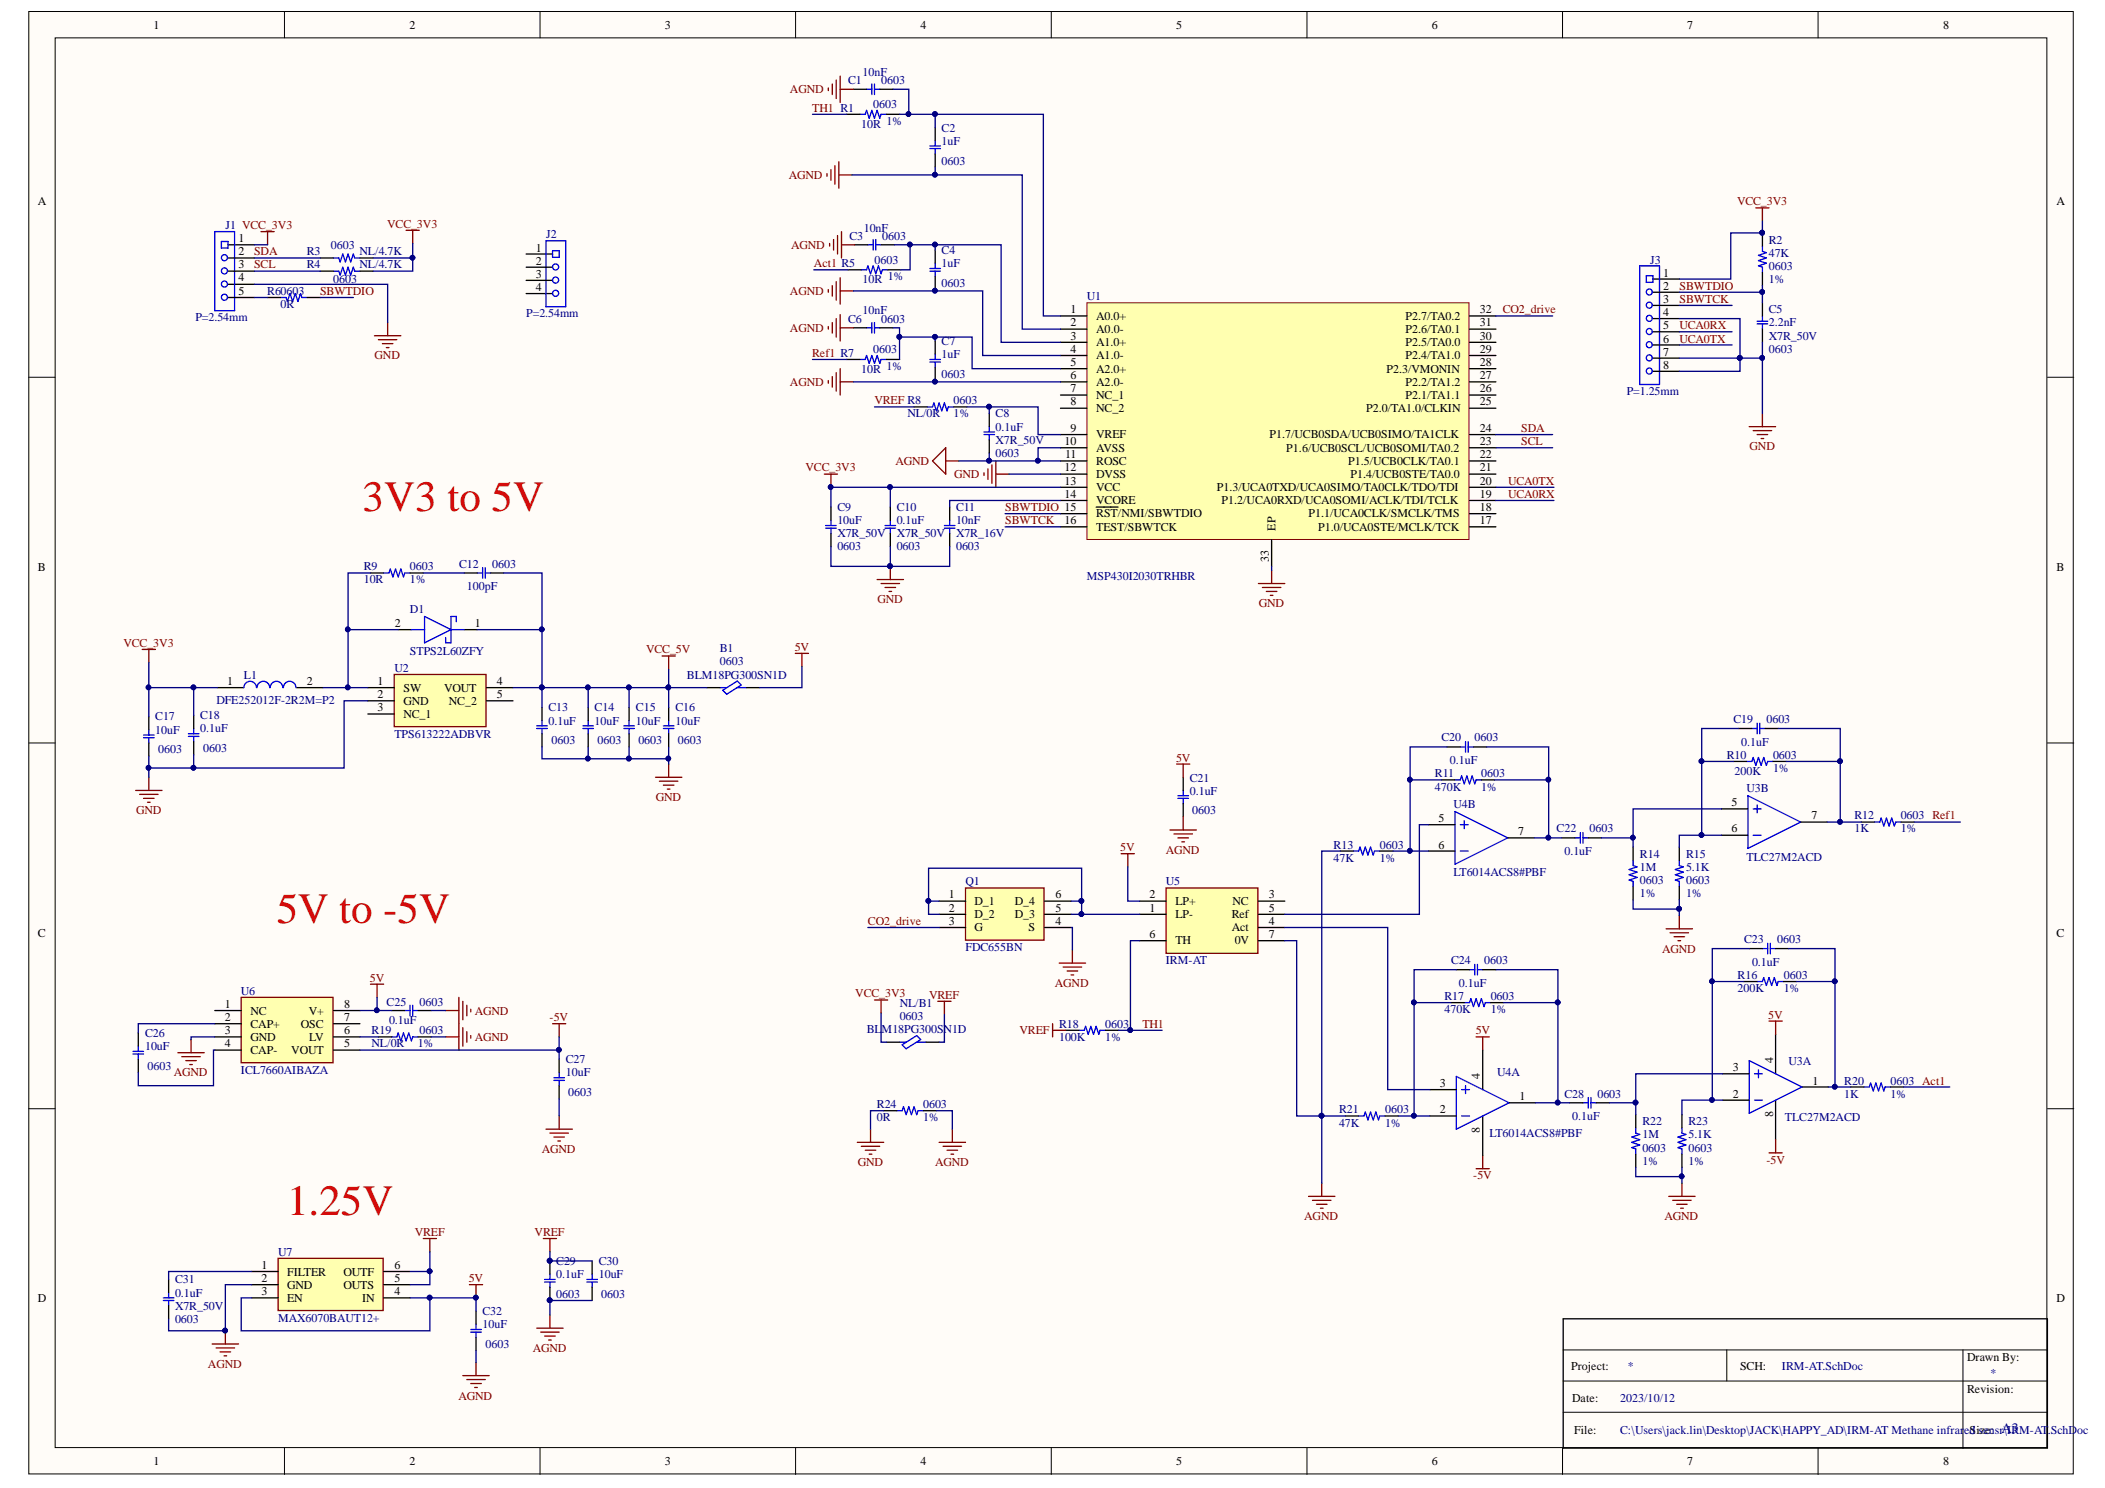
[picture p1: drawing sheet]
<svg xmlns="http://www.w3.org/2000/svg" width="297mm" height="210mm" viewBox="0 0 297 210" stroke-linecap="round" stroke-linejoin="round" font-family="sans-serif">
<defs><g id="words">
<g font-size="6.1" fill="#f00">
<text x="51.2" y="72.1">3V3 to 5V</text>
<text x="39.1" y="130.3">5V to -5V</text>
<text x="40.5" y="171.3">1.25V</text>
</g>
<text font-size="2" fill="#000080" x="282.4" y="202.2">A3</text>
<g font-size="1.7">
<text x="21.7" y="4.1">1</text>
<text x="57.8" y="4.1">2</text>
<text x="93.8" y="4.1">3</text>
<text x="129.9" y="4.1">4</text>
<text x="165.9" y="4.1">5</text>
<text x="202.1" y="4.1">6</text>
<text x="238.1" y="4.1">7</text>
<text x="274.2" y="4.1">8</text>
<text x="5.3" y="28.9">A</text>
<text x="290.2" y="28.9">A</text>
<text x="33.7" y="34.1">1</text>
<text x="33.7" y="36">2</text>
<text x="75.6" y="35.5">1</text>
<text x="33.7" y="39.7">4</text>
<text x="33.7" y="37.8">3</text>
<text x="33.7" y="41.6">5</text>
<text x="75.6" y="41.1">4</text>
<text x="75.6" y="39.2">3</text>
<text x="75.6" y="37.3">2</text>
<text x="234.7" y="39">1</text>
<text x="234.7" y="40.9">2</text>
<text x="151.1" y="44.2">1</text>
<text x="151.1" y="46">2</text>
<text x="151.1" y="47.9">3</text>
<text x="154.7" y="45.1">A0.0+</text>
<text x="154.7" y="47">A0.0-</text>
<text x="198.3" y="45.1">P2.7/TA0.2</text>
<text x="198.3" y="47">P2.6/TA0.1</text>
<text x="208.8" y="44.2">32</text>
<text x="208.8" y="46">31</text>
<text x="208.8" y="47.9">30</text>
<text x="234.7" y="44.6">4</text>
<text x="234.7" y="42.7">3</text>
<text x="234.7" y="46.5">5</text>
<text x="151.1" y="49.8">4</text>
<text x="151.1" y="51.6">5</text>
<text x="151.1" y="53.5">6</text>
<text x="154.7" y="48.8">A1.0+</text>
<text x="154.7" y="50.7">A1.0-</text>
<text x="154.7" y="52.5">A2.0+</text>
<text x="195.6" y="52.5">P2.3/VMONIN</text>
<text x="198.3" y="48.8">P2.5/TA0.0</text>
<text x="198.3" y="50.7">P2.4/TA1.0</text>
<text x="208.8" y="49.8">29</text>
<text x="208.8" y="51.6">28</text>
<text x="208.8" y="53.5">27</text>
<text x="234.7" y="50.2">7</text>
<text x="234.7" y="48.3">6</text>
<text x="234.7" y="52">8</text>
<text x="151.1" y="55.3">7</text>
<text x="151.1" y="57.2">8</text>
<text x="154.7" y="54.4">A2.0-</text>
<text x="154.7" y="56.3">NC_1</text>
<text x="154.7" y="58.1">NC_2</text>
<text x="192.8" y="58.1">P2.0/TA1.0/CLKIN</text>
<text x="198.3" y="54.4">P2.2/TA1.2</text>
<text x="198.3" y="56.3">P2.1/TA1.1</text>
<text x="208.8" y="55.3">26</text>
<text x="208.8" y="57.2">25</text>
<text x="150.2" y="62.8">10</text>
<text x="150.3" y="64.6">11</text>
<text x="151.1" y="60.9">9</text>
<text x="154.7" y="61.8">VREF</text>
<text x="154.7" y="63.7">AVSS</text>
<text x="154.7" y="65.6">ROSC</text>
<text x="179.1" y="61.8">P1.7/UCB0SDA/UCB0SIMO/TA1CLK</text>
<text x="181.5" y="63.7">P1.6/UCB0SCL/UCB0SOMI/TA0.2</text>
<text x="190.2" y="65.6">P1.5/UCB0CLK/TA0.1</text>
<text x="208.8" y="60.9">24</text>
<text x="208.8" y="62.8">23</text>
<text x="208.8" y="64.6">22</text>
<text x="150.2" y="66.5">12</text>
<text x="150.2" y="68.3">13</text>
<text x="150.2" y="70.2">14</text>
<text x="154.7" y="67.4">DVSS</text>
<text x="154.7" y="69.3">VCC</text>
<text x="154.7" y="71.1">VCORE</text>
<text x="171.7" y="69.3">P1.3/UCA0TXD/UCA0SIMO/TA0CLK/TDO/TDI</text>
<text x="172.4" y="71.1">P1.2/UCA0RXD/UCA0SOMI/ACLK/TDI/TCLK</text>
<text x="190.6" y="67.4">P1.4/UCB0STE/TA0.0</text>
<text x="208.8" y="66.5">21</text>
<text x="208.8" y="68.3">20</text>
<text x="208.8" y="70.2">19</text>
<text x="150.2" y="73.9">16</text>
<text x="154.7" y="73">RST/NMI/SBWTDIO</text>
<text x="154.7" y="74.9">TEST/SBWTCK</text>
<text x="180" y="74.9" transform="rotate(-90 180 74.9)">EP</text>
<text x="184.6" y="73">P1.1/UCA0CLK/SMCLK/TMS</text>
<text x="186" y="74.9">P1.0/UCA0STE/MCLK/TCK</text>
<text x="208.8" y="72.1">18</text>
<text x="208.8" y="73.9">17</text>
<text x="5.3" y="80.5">B</text>
<text x="179.1" y="79.3" transform="rotate(-90 179.1 79.3)">33</text>
<text x="290.2" y="80.5">B</text>
<text x="55.7" y="88.5">2</text>
<text x="67" y="88.5">1</text>
<text x="32.1" y="96.6">1</text>
<text x="43.3" y="96.6">2</text>
<text x="53.3" y="96.6">1</text>
<text x="53.3" y="98.5">2</text>
<text x="53.3" y="100.4">3</text>
<text x="56.9" y="97.6">SW</text>
<text x="56.9" y="99.4">GND</text>
<text x="56.9" y="101.3">NC_1</text>
<text x="62.7" y="97.6">VOUT</text>
<text x="63.4" y="99.4">NC_2</text>
<text x="70.1" y="96.6">4</text>
<text x="70.1" y="98.5">5</text>
<text x="244.4" y="113.7">5</text>
<text x="203" y="116">5</text>
<text x="203" y="119.7">6</text>
<text x="214.2" y="117.9">7</text>
<text x="244.4" y="117.4">6</text>
<text x="255.6" y="115.6">7</text>
<text x="133.9" y="126.7">1</text>
<text x="133.9" y="128.6">2</text>
<text x="133.9" y="130.4">3</text>
<text x="137.5" y="127.7">D_1</text>
<text x="137.5" y="129.5">D_2</text>
<text x="137.5" y="131.4">G</text>
<text x="143.2" y="127.7">D_4</text>
<text x="143.2" y="129.5">D_3</text>
<text x="145.1" y="131.4">S</text>
<text x="148.9" y="126.7">6</text>
<text x="148.9" y="128.6">5</text>
<text x="148.9" y="130.4">4</text>
<text x="162.2" y="126.7">2</text>
<text x="162.2" y="128.6">1</text>
<text x="165.9" y="127.7">LP+</text>
<text x="165.9" y="129.5">LP-</text>
<text x="173.8" y="129.5">Ref</text>
<text x="173.8" y="131.4">Act</text>
<text x="173.9" y="127.7">NC</text>
<text x="179.1" y="126.7">3</text>
<text x="179.1" y="128.6">5</text>
<text x="179.1" y="130.4">4</text>
<text x="5.3" y="132.1">C</text>
<text x="162.2" y="132.3">6</text>
<text x="165.9" y="133.2">TH</text>
<text x="174.2" y="133.2">0V</text>
<text x="179.1" y="132.3">7</text>
<text x="290.2" y="132.1">C</text>
<text x="31.7" y="142.2">1</text>
<text x="35.4" y="143.1">NC</text>
<text x="43.6" y="143.1">V+</text>
<text x="48.5" y="142.2">8</text>
<text x="31.7" y="144">2</text>
<text x="31.7" y="145.9">3</text>
<text x="31.7" y="147.8">4</text>
<text x="35.4" y="145">CAP+</text>
<text x="35.4" y="146.8">GND</text>
<text x="35.4" y="148.7">CAP-</text>
<text x="41.1" y="148.7">VOUT</text>
<text x="42.5" y="145">OSC</text>
<text x="43.6" y="146.8">LV</text>
<text x="48.5" y="144">7</text>
<text x="48.5" y="145.9">6</text>
<text x="48.5" y="147.8">5</text>
<text x="250.2" y="150" transform="rotate(-90 250.2 150)">4</text>
<text x="203.2" y="153.3">3</text>
<text x="208.8" y="152.2" transform="rotate(-90 208.8 152.2)">4</text>
<text x="214.4" y="155.2">1</text>
<text x="244.5" y="151.1">3</text>
<text x="244.5" y="154.9">2</text>
<text x="255.8" y="153">1</text>
<text x="203.2" y="157.1">2</text>
<text x="208.8" y="159.8" transform="rotate(-90 208.8 159.8)">8</text>
<text x="250.2" y="157.6" transform="rotate(-90 250.2 157.6)">8</text>
<text x="36.9" y="179">1</text>
<text x="40.5" y="179.9">FILTER</text>
<text x="48.5" y="179.9">OUTF</text>
<text x="55.7" y="179">6</text>
<text x="5.3" y="183.7">D</text>
<text x="36.9" y="180.9">2</text>
<text x="36.9" y="182.7">3</text>
<text x="40.5" y="181.8">GND</text>
<text x="40.5" y="183.7">EN</text>
<text x="48.5" y="181.8">OUTS</text>
<text x="51.1" y="183.7">IN</text>
<text x="55.7" y="180.9">5</text>
<text x="55.7" y="182.7">4</text>
<text x="290.2" y="183.7">D</text>
<text x="221.7" y="193.3">Project:</text>
<text x="221.9" y="197.8">Date:</text>
<text x="245.5" y="193.3">SCH:</text>
<text x="277.6" y="192">Drawn By:</text>
<text x="277.6" y="196.5">Revision:</text>
<text x="222.1" y="202.2">File:</text>
<text x="277.9" y="202.2">Size:</text>
<text x="21.7" y="206.7">1</text>
<text x="57.8" y="206.7">2</text>
<text x="93.8" y="206.7">3</text>
<text x="129.9" y="206.7">4</text>
<text x="165.9" y="206.7">5</text>
<text x="202.1" y="206.7">6</text>
<text x="238.1" y="206.7">7</text>
<text x="274.2" y="206.7">8</text>
</g>
<g font-size="1.7" fill="#000080">
<text x="119.7" y="11.8">C1</text>
<text x="121.7" y="10.7">10nF</text>
<text x="124.3" y="11.8">0603</text>
<text x="121.5" y="18">10R 1%</text>
<text x="123.2" y="15.2">0603</text>
<text x="132.9" y="23.2">0603</text>
<text x="132.9" y="18.6">C2</text>
<text x="132.9" y="20.4">1uF</text>
<text x="31.8" y="32.3">J1 VCC_3V3</text>
<text x="43.3" y="36">R3</text>
<text x="46.7" y="35.1">0603</text>
<text x="50.7" y="36">NL/4.7K</text>
<text x="77.1" y="33.6">J2</text>
<text x="119.9" y="33.8">C3</text>
<text x="121.9" y="32.7">10nF</text>
<text x="124.5" y="33.8">0603</text>
<text x="132.9" y="35.8">C4</text>
<text x="249.6" y="34.4">R2</text>
<text x="37.7" y="41.6">R60603</text>
<text x="43.3" y="37.8">R4</text>
<text x="47" y="40">0603</text>
<text x="50.7" y="37.8">NL/4.7K</text>
<text x="121.7" y="40">10R</text>
<text x="123.4" y="37.2">0603</text>
<text x="125.3" y="39.5">1%</text>
<text x="132.9" y="40.5">0603</text>
<text x="132.9" y="37.7">1uF</text>
<text x="232.9" y="37.2">J3</text>
<text x="249.6" y="40">1%</text>
<text x="249.6" y="38.1">0603</text>
<text x="249.6" y="36.2">47K</text>
<text x="27.6" y="45.3">P=2.54mm</text>
<text x="39.6" y="43.4">0R</text>
<text x="74.3" y="44.8">P=2.54mm</text>
<text x="119.7" y="45.5">C6</text>
<text x="121.7" y="44.4">10nF</text>
<text x="124.3" y="45.5">0603</text>
<text x="153.3" y="42.3">U1</text>
<text x="249.6" y="47.9">X7R_50V</text>
<text x="249.6" y="44.2">C5</text>
<text x="249.6" y="46">2.2nF</text>
<text x="121.5" y="52.5">10R 1%</text>
<text x="123.2" y="49.8">0603</text>
<text x="132.9" y="53.3">0603</text>
<text x="132.9" y="48.7">C7</text>
<text x="132.9" y="50.5">1uF</text>
<text x="249.6" y="49.8">0603</text>
<text x="128.1" y="58.9">NL/0R</text>
<text x="134.6" y="58.9">1%</text>
<text x="134.6" y="57">0603</text>
<text x="140.5" y="58.9">C8</text>
<text x="229.6" y="55.8">P=1.25mm</text>
<text x="140.5" y="62.6">X7R_50V</text>
<text x="140.5" y="64.5">0603</text>
<text x="140.5" y="60.7">0.1uF</text>
<text x="118.2" y="75.8">X7R_50V</text>
<text x="118.2" y="77.6">0603</text>
<text x="118.2" y="72.1">C9</text>
<text x="118.2" y="73.9">10uF</text>
<text x="126.5" y="75.8">X7R_50V</text>
<text x="126.5" y="77.6">0603</text>
<text x="126.5" y="72.1">C10</text>
<text x="126.5" y="73.9">0.1uF</text>
<text x="134.9" y="75.8">X7R_16V</text>
<text x="134.9" y="77.6">0603</text>
<text x="134.9" y="72.1">C11</text>
<text x="134.9" y="73.9">10nF</text>
<text x="51.3" y="80.4">R9</text>
<text x="51.3" y="82.3">10R</text>
<text x="57.9" y="82.3">1%</text>
<text x="57.9" y="80.4">0603</text>
<text x="64.8" y="80.1">C12</text>
<text x="65.9" y="83.2">100pF</text>
<text x="69.4" y="80.1">0603</text>
<text x="153.3" y="81.8">MSP430I2030TRHBR</text>
<text x="57.9" y="86.4">D1</text>
<text x="34.4" y="95.7">L1</text>
<text x="55.7" y="94.8">U2</text>
<text x="57.9" y="92.3">STPS2L60ZFY</text>
<text x="96.9" y="95.7">BLM18PG300SN1D</text>
<text x="101.6" y="93.9">0603</text>
<text x="101.6" y="92">B1</text>
<text x="21.9" y="101.6">C17</text>
<text x="28.3" y="101.5">C18</text>
<text x="30.5" y="99.3">DFE252012F-2R2M=P2</text>
<text x="77.4" y="100.4">C13</text>
<text x="83.9" y="100.4">C14</text>
<text x="89.7" y="100.4">C15</text>
<text x="95.3" y="100.4">C16</text>
<text x="21.9" y="103.5">10uF</text>
<text x="22.3" y="106.3">0603</text>
<text x="28.3" y="103.3">0.1uF</text>
<text x="28.7" y="106.1">0603</text>
<text x="55.7" y="104.1">TPS613222ADBVR</text>
<text x="77.4" y="102.2">0.1uF</text>
<text x="77.8" y="105">0603</text>
<text x="83.9" y="102.2">10uF</text>
<text x="84.3" y="105">0603</text>
<text x="89.7" y="102.2">10uF</text>
<text x="90.1" y="105">0603</text>
<text x="95.3" y="102.2">10uF</text>
<text x="95.7" y="105">0603</text>
<text x="203.4" y="104.6">C20</text>
<text x="204.6" y="107.8">0.1uF</text>
<text x="208.1" y="104.6">0603</text>
<text x="243.7" y="107">R10</text>
<text x="244.6" y="102.1">C19</text>
<text x="245.7" y="105.2">0.1uF</text>
<text x="249.3" y="102.1">0603</text>
<text x="250.2" y="107">0603</text>
<text x="167.9" y="110.2">C21</text>
<text x="167.9" y="112.1">0.1uF</text>
<text x="202.5" y="109.7">R11</text>
<text x="202.5" y="111.5">470K</text>
<text x="205.1" y="114">U4B</text>
<text x="209" y="111.5">1%</text>
<text x="209" y="109.7">0603</text>
<text x="244.8" y="109.3">200K</text>
<text x="246.5" y="111.7">U3B</text>
<text x="250.2" y="108.9">1%</text>
<text x="168.2" y="114.9">0603</text>
<text x="188.2" y="119.7">R13</text>
<text x="194.7" y="119.7">0603</text>
<text x="219.7" y="117.4">C22</text>
<text x="224.3" y="117.4">0603</text>
<text x="261.7" y="115.6">R12</text>
<text x="261.7" y="117.4">1K</text>
<text x="268.2" y="117.4">1%</text>
<text x="268.2" y="115.6">0603 Ref1</text>
<text x="136.3" y="124.9">Q1</text>
<text x="164.5" y="124.9">U5</text>
<text x="188.2" y="121.6">47K</text>
<text x="194.7" y="121.6">1%</text>
<text x="205.1" y="123.6">LT6014ACS8#PBF</text>
<text x="220.8" y="120.6">0.1uF</text>
<text x="231.4" y="124.7">0603</text>
<text x="231.4" y="121">R14</text>
<text x="231.4" y="122.8">1M</text>
<text x="237.9" y="124.7">0603</text>
<text x="237.9" y="121">R15</text>
<text x="237.9" y="122.8">5.1K</text>
<text x="246.5" y="121.4">TLC27M2ACD</text>
<text x="231.4" y="126.6">1%</text>
<text x="237.9" y="126.6">1%</text>
<text x="136.3" y="134.2">FDC655BN</text>
<text x="164.5" y="136">IRM-AT</text>
<text x="204.8" y="136">C24</text>
<text x="209.4" y="136">0603</text>
<text x="246.1" y="133.1">C23</text>
<text x="247.2" y="136.3">0.1uF</text>
<text x="250.8" y="133.1">0603</text>
<text x="34" y="140.3">U6</text>
<text x="54.6" y="141.8">C25</text>
<text x="59.2" y="141.8">0603</text>
<text x="127" y="143.9">0603</text>
<text x="127" y="142">NL/B1</text>
<text x="203.8" y="141.1">R17</text>
<text x="203.8" y="142.9">470K</text>
<text x="205.9" y="139.2">0.1uF</text>
<text x="210.4" y="142.9">1%</text>
<text x="210.4" y="141.1">0603</text>
<text x="245.2" y="138.1">R16</text>
<text x="245.2" y="140">200K</text>
<text x="251.7" y="140">1%</text>
<text x="251.7" y="138.1">0603</text>
<text x="20.5" y="146.2">C26</text>
<text x="20.5" y="148.1">10uF</text>
<text x="52.4" y="145.9">R19</text>
<text x="52.4" y="147.8">NL/0R</text>
<text x="54.9" y="144.4">0.1uF</text>
<text x="59" y="147.8">1%</text>
<text x="59.2" y="145.9">0603</text>
<text x="79.8" y="150">C27</text>
<text x="122.3" y="145.7">BL</text>
<text x="124.4" y="145.7">M18PG300SN1D</text>
<text x="149.5" y="145">R18</text>
<text x="149.5" y="146.8">100K</text>
<text x="156" y="146.8">1%</text>
<text x="156" y="145">0603</text>
<text x="20.8" y="150.9">0603</text>
<text x="34" y="151.5">ICL7660AIBAZA</text>
<text x="79.8" y="151.8">10uF</text>
<text x="80.2" y="154.6">0603</text>
<text x="211.3" y="151.8">U4A</text>
<text x="220.8" y="154.9">C28</text>
<text x="225.4" y="154.9">0603</text>
<text x="252.4" y="150.2">U3A</text>
<text x="260.3" y="153">R20</text>
<text x="260.3" y="154.9">1K</text>
<text x="266.8" y="154.9">1%</text>
<text x="266.8" y="153">0603 Act1</text>
<text x="123.7" y="156.3">R24</text>
<text x="123.7" y="158.2">0R</text>
<text x="130.3" y="158.2">1%</text>
<text x="130.3" y="156.3">0603</text>
<text x="189" y="157.1">R21</text>
<text x="189" y="158.9">47K</text>
<text x="195.5" y="158.9">1%</text>
<text x="195.5" y="157.1">0603</text>
<text x="210.2" y="160.4">LT6014ACS8#PBF</text>
<text x="221.9" y="158">0.1uF</text>
<text x="231.8" y="158.7">R22</text>
<text x="231.8" y="160.6">1M</text>
<text x="238.3" y="158.7">R23</text>
<text x="238.3" y="160.6">5.1K</text>
<text x="251.9" y="158.2">TLC27M2ACD</text>
<text x="231.8" y="164.3">1%</text>
<text x="231.8" y="162.5">0603</text>
<text x="238.3" y="164.3">1%</text>
<text x="238.3" y="162.5">0603</text>
<text x="39.2" y="177.2">U7</text>
<text x="78.5" y="178.4">C29</text>
<text x="84.5" y="178.4">C30</text>
<text x="24.7" y="184.8">X7R_50V</text>
<text x="24.7" y="181">C31</text>
<text x="24.7" y="182.9">0.1uF</text>
<text x="68.1" y="185.5">C32</text>
<text x="78.5" y="183.1">0603</text>
<text x="78.5" y="180.3">0.1uF</text>
<text x="84.5" y="180.3">10uF</text>
<text x="84.8" y="183.1">0603</text>
<text x="24.7" y="186.6">0603</text>
<text x="39.2" y="186.5">MAX6070BAUT12+</text>
<text x="68.1" y="187.4">10uF</text>
<text x="68.5" y="190.2">0603</text>
<text x="228.6" y="197.8">2023/10/12</text>
<text x="229.7" y="193.3">*</text>
<text x="251.5" y="193.3">IRM-AT.SchDoc</text>
<text x="280.9" y="194.2">*</text>
<text x="228.6" y="202.2">C:\Users\jack.lin\Desktop\JACK\HAPPY_AD\IRM-AT Methane infrar</text>
<text x="277.2" y="202.2">ed sensr\IRM-AT</text>
<text x="289" y="202.2">.SchDoc</text>
</g>
<g font-size="1.7" fill="#800000">
<text x="111.5" y="13.2">AGND</text>
<text x="114.6" y="15.8">TH1 R1</text>
<text x="111.3" y="25.3">AGND</text>
<text x="245.1" y="29">VCC_3V3</text>
<text x="35.9" y="36">SDA</text>
<text x="54.6" y="32.1">VCC_3V3</text>
<text x="111.6" y="35.1">AGND</text>
<text x="35.9" y="37.8">SCL</text>
<text x="45.2" y="41.6">SBWTDIO</text>
<text x="111.5" y="41.6">AGND</text>
<text x="114.9" y="37.7">Act1 R5</text>
<text x="237" y="40.9">SBWTDIO</text>
<text x="111.5" y="46.8">AGND</text>
<text x="212" y="44.2">CO2_drive</text>
<text x="237" y="42.7">SBWTCK</text>
<text x="237" y="46.5">UCA0RX</text>
<text x="52.9" y="50.7">GND</text>
<text x="114.6" y="50.4">Ref1 R7</text>
<text x="237" y="48.3">UCA0TX</text>
<text x="111.5" y="54.4">AGND</text>
<text x="123.4" y="57">VREF R8</text>
<text x="126.4" y="65.6">AGND</text>
<text x="214.7" y="62.8">SCL</text>
<text x="214.7" y="60.9">SDA</text>
<text x="246.9" y="63.5">GND</text>
<text x="113.7" y="66.5">VCC_3V3</text>
<text x="134.7" y="67.4">GND</text>
<text x="212.8" y="68.3">UCA0TX</text>
<text x="212.8" y="70.2">UCA0RX</text>
<text x="141.8" y="72.1">SBWTDIO 15</text>
<text x="141.8" y="73.9">SBWTCK</text>
<text x="123.8" y="85.1">GND</text>
<text x="177.6" y="85.7">GND</text>
<text x="17.4" y="91.2">VCC_3V3</text>
<text x="91.2" y="92.2">VCC_5V</text>
<text x="112.2" y="91.8">5V</text>
<text x="165.9" y="107.5">5V</text>
<text x="92.5" y="113">GND</text>
<text x="19.2" y="114.9">GND</text>
<text x="158.1" y="120">5V</text>
<text x="164.5" y="120.5">AGND</text>
<text x="122.5" y="130.4">CO2_drive</text>
<text x="234.5" y="134.4">AGND</text>
<text x="52.2" y="138.5">5V</text>
<text x="67" y="143.1">AGND</text>
<text x="120.7" y="140.7">VCC_3V3</text>
<text x="131.1" y="140.9">VREF</text>
<text x="148.9" y="139.2">AGND</text>
<text x="249.5" y="143.7">5V</text>
<text x="67" y="146.8">AGND</text>
<text x="77.6" y="144">-5V</text>
<text x="143.9" y="145.9">VREF</text>
<text x="161.2" y="145">TH1</text>
<text x="208.2" y="145.9">5V</text>
<text x="24.5" y="151.8">AGND</text>
<text x="76.5" y="162.6">AGND</text>
<text x="121" y="164.5">GND</text>
<text x="131.9" y="164.5">AGND</text>
<text x="207.9" y="166.3">-5V</text>
<text x="249.3" y="164.1">-5V</text>
<text x="184" y="172.1">AGND</text>
<text x="234.9" y="172.1">AGND</text>
<text x="58.5" y="174.4">VREF</text>
<text x="75.4" y="174.4">VREF</text>
<text x="66.1" y="180.9">5V</text>
<text x="75.2" y="190.7">AGND</text>
<text x="29.3" y="193">AGND</text>
<text x="64.7" y="197.4">AGND</text>
</g>
</g></defs>
<g fill="#fffcf8" stroke="#000" stroke-width=".14">
<path d="M4.1 1.6h288.5v206.3h-288.5z"/>
<path d="M7.8 5.3h281v198.9h-281z"/>
</g>
<g fill="none" stroke="#000" stroke-width=".14">
<path d="M40.1 1.6v3.7M76.2 1.6v3.7M112.3 1.6v3.7M148.3 1.6v3.7M184.4 1.6v3.7M220.5 1.6v3.7M256.6 1.6v3.7M4.1 53.2h3.7M288.9 53.2h3.7M4.1 104.8h3.7M288.9 104.8h3.7M4.1 156.4h3.7"/>
<path d="M288.9 156.4h3.7M220.6 190.4h68.3M220.6 194.8h68.3M220.6 199.2h68.3M243.7 190.4v4.4M277 190.4v13.9M40.1 204.3v3.7M76.2 204.3v3.7M112.3 204.3v3.7M148.3 204.3v3.7M184.4 204.3v3.7M220.5 204.3v3.7"/>
<path d="M256.6 204.3v3.7"/>
</g>
<path d="M288.9 186h-68.3v18.3h68.3v-18.2" fill="none" stroke="#000" stroke-width=".19"/>
<path d="M55.6 95.1h13v7.4h-13z" fill="#ffffb0" stroke="#800000" stroke-width=".19"/>
<g fill="none" stroke="#000" stroke-width=".19">
<path d="M30.7 97h3.7M41.9 97h3.7M51.9 97h3.7M51.9 98.9h3.7M52.3 80.8h1.8M56.2 88.8h1.9M57.9 80.8h1.8M65.5 88.8h1.9M65.5 80.8h1.9M68.7 97h3.7M68.7 98.9h3.7M69.2 80.8h1.9"/>
<path d="M76.5 99.8v1.8M83 99.8v1.8M88.8 99.8v1.8M94.4 99.8v1.8M21 101.1v1.8M21 104.8v1.9M27.3 100.9v1.9M27.3 104.6v1.9M51.9 100.7h3.7M76.5 103.5v1.9M83 103.5v1.9M88.8 103.5v1.9"/>
<path d="M94.4 103.5v1.9"/>
</g>
<g fill="none" stroke="#00f" stroke-width=".19">
<path d="M34.4 97a.89 .89 0 0 1 .9-.9 .89 .89 0 0 1 .9 .9M36.3 97a.89 .89 0 0 1 .9-.9 .89 .89 0 0 1 .9 .9M38.1 97a.88 .88 0 0 1 .9-.9 .88 .88 0 0 1 .9 .9M40 97a.88 .88 0 0 1 .9-.9 .88 .88 0 0 1 .9 .9M54.1 80.8h.8l.2-.5 .3 1.1 .4-1.1 .4 1.1 .4-1.1 .3 1.1 .2-.6h.8M58.1 88.8h1.8M59.9 87l3.7 1.8-3.7 1.9zM63.6 88.8h1.9M64.4 87.7v-.7h-.8v3.7h-.7v-.8M67.4 80.8h.7M68.1 80.1v1.5M68.5 80.8h.7"/>
<path d="M68.5 80.1v1.5M20.3 104.1h1.4M20.3 103.7h1.4M21 102.9v.8M21 104.1v.7M26.6 103.9h1.5M26.6 103.5h1.5M27.3 102.8v.7M27.3 103.9v.7M75.7 102.8h1.5M75.7 102.4h1.5M76.5 101.6v.8"/>
<path d="M76.5 102.8v.7M82.3 102.8h1.4M82.3 102.4h1.4M83 101.6v.8M83 102.8v.7M88 102.8h1.5M88 102.4h1.5M88.8 101.6v.8M88.8 102.8v.7M93.6 102.8h1.5M93.6 102.4h1.5M94.4 101.6v.8"/>
<path d="M94.4 102.8v.7"/>
</g>
<g fill="none" stroke="#800000" stroke-width=".19">
<path d="M20.1 91.6h1.8M21 91.6v1.9M93.4 92.5h1.9M94.4 92.5v1.9M19.1 111.5h3.8M19.7 112.1h2.6M20.3 112.6h1.4M20.8 113.2h.4M21 109.6v1.9M92.5 109.6h3.7M93.1 110.2h2.6M93.6 110.8h1.5"/>
<path d="M94.2 111.3h.3M94.4 107.8v1.8"/>
</g>
<path d="M34 140.7h13v9.2h-13z" fill="#ffffb0" stroke="#800000" stroke-width=".19"/>
<g fill="none" stroke="#000" stroke-width=".19">
<path d="M203.5 110h1.8M204.2 105.4h1.9M207.9 105.4h1.9M209 110h1.9M220.4 118.2h1.9M224.1 118.2h1.9M230.5 119.5v1.9M237 119.5v1.9M244.6 107.4h1.9M245.3 102.8h1.9M249.1 102.8h1.8M250.2 107.4h1.8"/>
<path d="M262.7 116h1.8M268.2 116h1.9M189.1 120.1h1.9M194.7 120.1h1.9M205.5 136.8h1.9M209.2 136.8h1.9M230.5 125.1v1.8M237 125.1v1.8M246.1 138.5h1.9M246.8 133.8h1.9M250.6 133.8h1.8M251.7 138.5h1.8"/>
<path d="M19.5 145.7v1.9M19.5 149.4v1.9M30.3 142.6h3.7M30.3 144.4h3.7M30.3 146.3h3.7M30.3 148.1h3.7M47.1 142.6h3.7M47.1 144.4h3.7M47.1 146.3h3.7M47.1 148.1h3.7M53.4 146.3h1.9M55.3 142.6h1.8"/>
<path d="M59 142.6h1.8M59 146.3h1.8M78.9 149.4v1.9M78.9 153.1v1.9M189.9 157.4h1.8M195.4 157.4h1.9M204.8 141.4h1.8M210.3 141.4h1.9M221.5 155.6h1.9M225.2 155.6h1.9M230.8 157.2v1.9M237.3 157.2v1.9"/>
<path d="M261.2 153.3h1.8M266.8 153.3h1.8M230.8 162.8v1.9M237.3 162.8v1.9"/>
</g>
<g fill="none" stroke="#00f" stroke-width=".19">
<path d="M205.3 110h.8l.1-.5 .4 1.1 .4-1.1 .4 1.1 .3-1.1 .4 1.1 .2-.6h.7M206.1 105.4h.7M206.8 104.6v1.5M207.2 104.6v1.5M207.2 105.4h.7M222.3 118.2h.7M223 117.5v1.4M223.4 117.5v1.4M223.4 118.2h.7M246.5 107.4h.7l.2-.5 .4 1.1 .3-1.1 .4 1.1 .4-1.1 .4 1.1 .1-.6h.8M247.2 102.8h.8M248 102v1.5"/>
<path d="M248.3 102v1.5M248.3 102.8h.8M264.5 116h.8l.2-.6 .3 1.1 .4-1.1 .4 1.1 .3-1.1 .4 1.1 .2-.5h.7M191 120.1h.7l.2-.6 .4 1.1 .4-1.1 .3 1.1 .4-1.1 .4 1.1 .2-.5h.7M207.4 136.8h.7M208.1 136v1.5M208.5 136v1.5M208.5 136.8h.7M230.5 121.4v.7l.5 .2-1.1 .4 1.1 .3-1.1 .4 1.1 .4-1.1 .3 .6 .2v.8M237 121.4v.7l.5 .2-1.1 .4 1.1 .3-1.1 .4 1.1 .4-1.1 .3 .6 .2v.8M248 138.5h.7l.2-.6 .4 1.1 .3-1.1 .4 1.1 .4-1.1 .3 1.1 .2-.5h.8M248.7 133.8h.7"/>
<path d="M249.4 133.1v1.5M249.8 133.1v1.5M249.8 133.8h.8M18.8 148.7h1.5M18.8 148.3h1.5M19.5 147.6v.7M19.5 148.7v.7M55.3 146.3h.7l.2-.6 .4 1.1 .3-1.1 .4 1.1 .4-1.1 .4 1.1 .1-.5h.8M57.1 142.6h.8M57.9 141.8v1.5M58.2 141.8v1.5M58.2 142.6h.8"/>
<path d="M78.2 152.4h1.4M78.2 152h1.4M78.9 151.3v.7M78.9 152.4v.7M191.7 157.4h.8l.2-.5 .3 1.1 .4-1.1 .4 1.1 .3-1.1 .4 1.1 .2-.6h.7M206.6 141.4h.8l.2-.5 .3 1.1 .4-1.1 .4 1.1 .3-1.1 .4 1.1 .2-.6h.7M223.4 155.6h.7M224.1 154.8v1.5M224.5 154.8v1.5M224.5 155.6h.7M230.8 159.1v.7l.6 .2-1.1 .4 1.1 .4-1.1 .3 1.1 .4-1.1 .4 .5 .2v.7M237.3 159.1v.7l.6 .2-1.1 .4 1.1 .4-1.1 .3 1.1 .4-1.1 .4 .5 .2v.7"/>
<path d="M263 153.3h.8l.2-.5 .3 1.1 .4-1.1 .4 1.1 .4-1.1 .3 1.1 .2-.6h.8"/>
</g>
<g fill="none" stroke="#800000" stroke-width=".19">
<path d="M52.3 138.8h1.8M53.2 138.8v1.9M235.1 131h3.7M235.7 131.6h2.6M236.2 132.1h1.5M236.8 132.7h.4M237 129.2v1.8M25.1 148.5h3.7M25.7 149.1h2.6M26.2 149.6h1.5M26.8 150.2h.3M27 146.6v1.9"/>
<path d="M62.9 146.3h1.9M62.9 142.6h1.9M64.8 140.7v7.4M65.3 141.2v2.7M65.3 145v2.6M65.9 141.8v1.5M65.9 145.5v1.5M66.4 142.4v.3M66.4 146.1v.4M77 159.3h3.8M77.6 159.8h2.6M78 144.4h1.8"/>
<path d="M78.9 144.4v1.9M78.9 157.4v1.9M208.3 146.3h1.9M209.2 146.3v1.8M78.2 160.4h1.4M78.7 161h.4M208.3 164.9h1.9M209.2 163v1.9M235.5 168.8h3.7M236 169.3h2.6M236.6 169.9h1.5M237.2 170.4h.3"/>
<path d="M237.3 166.9v1.9"/>
</g>
<path d="M136.2 125.3h11.1v7.3h-11.1z" fill="#ffffb0" stroke="#800000" stroke-width=".19"/>
<g fill="none" stroke="#000" stroke-width=".19">
<path d="M32.2 34.5h3.7M32.2 38.2h3.7M32.2 36.4h3.7M45.2 38.2h1.9M45.2 36.4h1.9M50.8 38.2h1.9M50.8 36.4h1.9M74.2 35.8h3.8M74.2 39.6h3.8M74.2 37.7h3.8M32.2 40.1h3.7M32.2 42h3.7"/>
<path d="M37.8 42h1.8M43.3 42h1.9M74.2 41.4h3.8M129 57.4h1.8M134.6 57.4h1.8M139.6 58.3v1.9M117.3 71.5v1.9M117.3 75.2v1.9M125.6 71.5v1.9M125.6 75.2v1.9M134 71.5v1.9M134 75.2v1.9"/>
<path d="M139.6 62v1.9M132.5 127.1h3.7M132.5 129h3.7M132.5 130.8h3.7M147.4 127.1h3.7M147.4 129h3.7M147.4 130.8h3.7"/>
</g>
<g fill="none" stroke="#800000" stroke-width=".19">
<path d="M36.8 32.7h1.9M37.8 32.7v1.8M57.3 32.5h1.9M58.2 32.5v1.8M52.8 47.4h3.8M53.4 47.9h2.6M54 48.5h1.4M54.5 49h.4M54.7 45.5v1.9M116.3 66.9h1.9M117.3 66.9v1.8M125.6 79.9v1.9"/>
<path d="M131.6 65l1.9-1.8v3.7zM133.5 65h1.8M138.9 66.7v.4M139.4 66.1v1.5M140 65.6v2.6M140.5 65v3.7M140.5 66.9h1.9M123.8 81.8h3.7M124.3 82.3h2.6M124.9 82.9h1.5M125.4 83.4h.4M177.6 82.3h3.7"/>
<path d="M178.1 82.9h2.6M178.7 83.4h1.5M179.3 84h.3M179.4 80.5v1.8M158.2 120.4h1.9M159.1 120.4v1.9"/>
</g>
<g fill="none" stroke="#00f" stroke-width=".19">
<path d="M30.3 32.7h2.8v11.1h-2.8zM31.2 34.1h1v.9h-1zM47.1 36.4h.7l.2 .5 .4-1.1 .3 1.1 .4-1.1 .4 1.1 .4-1.1 .1 .6h.8M47.1 38.2h.7l.2 .6 .4-1.1 .3 1.1 .4-1.1 .4 1.1 .4-1.1 .1 .5h.8M77 34h2.8v9.3h-2.8zM78 35.4h.9v.9h-.9zM39.6 42h.8l.2 .5 .3-1.1 .4 1.1 .4-1.1 .3 1.1 .4-1.1 .2 .6h.7M130.8 57.4h.8l.2-.6 .3 1.2 .4-1.2 .4 1.2 .4-1.2 .3 1.2 .2-.6h.8M116.5 74.5h1.5M116.5 74.1h1.5M117.3 73.4v.7M117.3 74.5v.7"/>
<path d="M124.9 74.5h1.5M124.9 74.1h1.5M125.6 73.4v.7M125.6 74.5v.7M133.3 74.5h1.5M133.3 74.1h1.5M134 73.4v.7M134 74.5v.7M138.9 61.3h1.4M138.9 60.9h1.4M139.6 60.2v.7M139.6 61.3v.7"/>
<circle cx="31.7" cy="36.4" r=".43"/>
<circle cx="31.7" cy="38.2" r=".43"/>
<circle cx="78.4" cy="39.5" r=".43"/>
<circle cx="78.4" cy="37.7" r=".43"/>
<circle cx="31.7" cy="40.1" r=".43"/>
<circle cx="31.7" cy="41.9" r=".43"/>
<circle cx="78.4" cy="41.4" r=".43"/>
</g>
<g fill="#000080" stroke="#000080" stroke-width=".14">
<circle cx="117.2" cy="68.7" r=".33"/>
<circle cx="125.6" cy="79.9" r=".33"/>
</g>
<path d="M39.2 177.5h14.9v7.4h-14.9z" fill="#ffffb0" stroke="#800000" stroke-width=".19"/>
<g fill="none" stroke="#000" stroke-width=".19">
<path d="M233.2 39.4h3.8M248.7 32.9v1.8M248.7 38.4v1.9M233.2 44.9h3.8M233.2 43.1h3.8M233.2 41.2h3.8M233.2 50.5h3.8M233.2 48.7h3.8M233.2 46.8h3.8M233.2 52.4h3.8M248.7 42.7v1.9M248.7 46.4v1.9"/>
<path d="M35.5 179.4h3.7M54.1 179.4h3.8M77.6 177.9v1.8M83.6 177.9v1.8M23.8 180.5v1.8M23.8 184.2v1.9M35.5 181.2h3.7M35.5 183.1h3.7M54.1 181.2h3.8M54.1 183.1h3.8M67.2 184.9v1.9M67.2 188.7v1.8"/>
<path d="M77.6 181.6v1.9M83.6 181.6v1.9"/>
</g>
<g fill="none" stroke="#800000" stroke-width=".19">
<path d="M247.8 29.3h1.8M248.7 29.3v1.9M248.7 58.3v1.9M246.8 60.2h3.8M247.4 60.7h2.6M248 61.3h1.4M248.5 61.9h.4M59.7 174.7h1.9M60.7 174.7v1.9M76.7 174.7h1.8M77.6 174.7v1.9M29.9 189.6h3.8"/>
<path d="M30.5 190.1h2.6M31.1 190.7h1.4M31.6 191.3h.4M31.8 187.7v1.9M65.3 194.1h3.7M65.9 194.6h2.6M66.2 181.2h1.9M66.4 195.2h1.5M67 195.7h.4M67.2 181.2v1.9M67.2 192.2v1.9M75.7 187.4h3.8"/>
<path d="M76.3 187.9h2.6M76.9 188.5h1.4M77.4 189h.4M77.6 185.5v1.9"/>
</g>
<g fill="#000080" stroke="#000080" stroke-width=".14">
<circle cx="67.1" cy="183" r=".33"/>
<circle cx="31.8" cy="187.7" r=".33"/>
<circle cx="77.6" cy="183.4" r=".33"/>
<circle cx="77.6" cy="177.8" r=".33"/>
<circle cx="248.7" cy="32.8" r=".33"/>
</g>
<g fill="none" stroke="#00f" stroke-width=".19">
<path d="M231.4 37.5h2.8v16.7h-2.8zM232.3 38.9h.9v.9h-.9zM248.7 34.7v.8l.6 .1-1.2 .4 1.2 .4-1.2 .4 1.2 .3-1.2 .4 .6 .2v.7M248 45.7h1.4M248 45.3h1.4M248.7 44.6v.7M248.7 45.7v.7M77.6 179.7v.8M83.6 179.7v.8M23 183.5h1.5M23 183.1h1.5M23.8 182.3v.8"/>
<path d="M23.8 183.5v.7M66.4 187.9h1.5M66.4 187.5h1.5M67.2 186.8v.7M67.2 187.9v.8M76.9 180.8h1.4M76.9 180.5h1.4M77.6 180.8v.8M82.8 180.8h1.5M82.8 180.5h1.5M83.6 180.8v.8"/>
<circle cx="232.7" cy="50.5" r=".42"/>
<circle cx="232.7" cy="46.8" r=".42"/>
<circle cx="232.7" cy="41.2" r=".42"/>
<circle cx="232.7" cy="44.9" r=".42"/>
<circle cx="232.7" cy="52.3" r=".42"/>
<circle cx="232.7" cy="43" r=".42"/>
<circle cx="232.7" cy="48.6" r=".42"/>
</g>
<path d="M164.5 125.3h13v9.2h-13z" fill="#ffffb0" stroke="#800000" stroke-width=".19"/>
<path d="M99.8 97h1.8M105.3 97h1.9M160.8 127.1h3.7M160.8 129h3.7M160.8 132.7h3.7M177.6 127.1h3.7M177.6 129h3.7M177.6 132.7h3.7M177.6 130.8h3.7M124.7 156.7h1.9M130.3 156.7h1.8" fill="none" stroke="#000" stroke-width=".19"/>
<path d="M101.6 97h.9M102 97.4l2-1.3 .6 .5-2.1 1.3zM104 97h1.3M126.6 156.7h.7l.2-.6 .4 1.1 .3-1.1 .4 1.1 .4-1.1 .4 1.1 .1-.5h.8" fill="none" stroke="#00f" stroke-width=".19"/>
<path d="M112.2 92.2h1.9M113.2 92.2v1.8M122.8 159.3v1.8M134.4 159.3v1.8M121 161.1h3.7M121.5 161.7h2.6M122.1 162.3h1.5M122.7 162.8h.3M132.5 161.1h3.7M133.1 161.7h2.6M133.6 162.3h1.5M134.2 162.8h.4" fill="none" stroke="#800000" stroke-width=".19"/>
<path d="M153.4 42.7h53.9v33.4h-53.9z" fill="#ffffb0" stroke="#800000" stroke-width=".14"/>
<g fill="none" stroke="#000" stroke-width=".19">
<path d="M119.5 16.1h1.9M120.4 12.6h1.9M124.1 12.6h1.9M125.1 16.1h1.8M132 18v1.8M119.7 38.1h1.8M120.6 34.5h1.9M124.3 34.5h1.9M125.3 38.1h1.8M132 21.7v1.9M132 35.3v1.8M132 39v1.9"/>
<path d="M119.5 50.7h1.9M120.4 46.2h1.9M124.1 46.2h1.9M125.1 50.7h1.8M132 48.1v1.9M132 51.8v1.9M149.7 44.6h3.7M149.7 46.4h3.7M149.7 48.3h3.7M149.7 50.1h3.7M149.7 52h3.7M149.7 53.9h3.7"/>
<path d="M149.7 55.7h3.7M149.7 57.6h3.7M207.4 44.6h3.7M207.4 46.4h3.7M207.4 48.3h3.7M207.4 50.1h3.7M207.4 52h3.7M207.4 53.9h3.7M207.4 55.7h3.7M207.4 57.6h3.7M149.7 61.3h3.7M149.7 63.2h3.7"/>
<path d="M149.7 65h3.7M149.7 66.9h3.7M149.7 68.7h3.7M149.7 70.6h3.7M149.7 72.5h3.7M149.7 74.3h3.7M154.7 71.5h3.1M179.4 76.2v3.7M207.4 61.3h3.7M207.4 63.2h3.7M207.4 65h3.7M207.4 66.9h3.7"/>
<path d="M207.4 68.7h3.7M207.4 70.6h3.7M207.4 72.5h3.7M207.4 74.3h3.7M167 109.6v1.9M167 113.4v1.8M201.6 116.3h3.7M212.8 118.2h3.7M242.9 114.1h3.7M242.9 117.8h3.7M254.1 116h3.7M201.6 120.1h3.7"/>
<path d="M125.1 147h1.8M130.7 147h1.8M150.4 145.3h1.9M156 145.3h1.8M201.8 153.7h3.7M201.8 157.4h3.7M209.2 148.1v5.6M209.2 157.4v5.6M213 155.6h3.7M243.1 151.5h3.7M243.1 155.2h3.7M250.6 145.9v5.6"/>
<path d="M250.6 155.2v5.6M254.3 153.3h3.7"/>
</g>
<g fill="none" stroke="#800000" stroke-width=".19">
<path d="M116.9 12.4v.4M117.4 11.8v1.5M118 11.3v2.6M118.6 10.7v3.8M118.6 12.6h1.8M116.7 24.5v.4M117.1 34.3v.4M117.3 23.9v1.5M117.6 33.8v1.5M117.8 23.4v2.6M118 39.7v2.6M118.2 33.2v2.6"/>
<path d="M118.4 22.8v3.7M118.4 24.7h1.8M118.6 39.2v3.7M118.7 32.7v3.7M118.7 34.5h1.9M116.9 40.9v.3M116.9 46.1v.3M116.9 53.7v.4M117.4 40.3v1.5M117.4 45.5v1.5M117.4 53.1v1.5M118 44.9v2.6"/>
<path d="M118 52.6v2.6M118.6 44.4v3.7M118.6 52v3.7M118.6 46.2h1.8M118.6 53.9h1.8M118.6 41h1.8M165.1 117.1h3.7M165.7 117.6h2.6M166 107.8h1.9M166.2 118.2h1.5M166.8 118.8h.4M167 107.8v1.8"/>
<path d="M167 115.2v1.9M149.5 135.9h3.7M150 136.4h2.6M150.6 137h1.5M151.1 137.5h.4M151.3 134v1.9M123.4 141.1h1.9M124.3 141.1v1.8M132.3 141.2h1.9M133.3 141.2v1.9M148.5 144.4v1.9M148.5 145.3h1.9"/>
<path d="M249.6 144h1.9M250.6 144v1.9M184.7 168.8h3.7M185.2 169.3h2.6M185.8 169.9h1.5M186.3 170.4h.4M186.5 166.9v1.9M249.6 162.6h1.9M250.6 160.8v1.8"/>
</g>
<g fill="none" stroke="#00f" stroke-width=".19">
<path d="M121.4 16.1h.7l.2-.5 .4 1.1 .3-1.1 .4 1.1 .4-1.1 .3 1.1 .2-.6h.8M122.3 12.6h.7M123 11.8v1.5M123.4 11.8v1.5M123.4 12.6h.7M132 19.8v.8M121.5 38.1h.8l.2-.6 .3 1.1 .4-1.1 .4 1.1 .4-1.1 .3 1.1 .2-.5h.8M122.5 34.5h.7M123.2 33.8v1.5M123.6 33.8v1.5M123.6 34.5h.7M131.2 38.2h1.5"/>
<path d="M131.2 37.9h1.5M131.2 21h1.5M131.2 20.6h1.5M132 21v.7M132 37.1v.8M132 38.2v.8M121.4 50.7h.7l.2-.6 .4 1.2 .3-1.2 .4 1.2 .4-1.2 .3 1.2 .2-.6h.8M122.3 46.2h.7M123 45.5v1.5M123.4 45.5v1.5M123.4 46.2h.7M131.2 51.1h1.5"/>
<path d="M131.2 50.7h1.5M132 50v.7M132 51.1v.7M166.2 112.6h1.5M166.2 112.2h1.5M167 111.5v.7M167 112.6v.8M205.3 114.5l7.5 3.7-7.5 3.7zM206.1 116.3h1.1M206.6 115.8v1.1M246.6 112.2l7.5 3.8-7.5 3.7zM247.4 114.1h1.1"/>
<path d="M247.4 117.8h1.1M248 113.5v1.2M206.1 120.1h1.1M126.9 147h1M127.3 147.4l2.1-1.3 .5 .5-2 1.3zM129.4 147h1.3M152.3 145.3h.7l.2-.5 .4 1.1 .3-1.1 .4 1.1 .4-1.1 .3 1.1 .2-.6h.8M205.5 151.8l7.5 3.8-7.5 3.7zM206.2 153.7h1.2M206.2 157.4h1.2M206.8 153.1v1.2M246.8 149.6l7.5 3.7-7.5 3.8z"/>
<path d="M247.6 151.5h1.1M247.6 155.2h1.1M248.1 150.9v1.1"/>
</g>
<g fill="none" stroke="#000080" stroke-width=".19">
<path d="M114.6 16.1h4.9M126 12.6h2.2v3.5h-1.3M128.2 16.1h3.8v1.9M132 16.1h15.2v28.5h2.5M35.9 34.5h1.9M35.9 36.4h9.3M35.9 38.2h9.3M58.2 34.3v2.1h-5.5M58.2 36.4v1.8h-5.5M114.8 38.1h4.9M120.2 24.7h11.8M126.2 34.5h5.8v.8"/>
<path d="M128.4 34.5v3.6h-1.3M132 34.5h9.3v13.8h8.4M132 23.6v1.1h12.3v21.7h5.4M248.7 31.2v1.7h-4.5v6.5h-7.2M35.9 40.1h18.8v5.4M35.9 42h1.9M45.2 42h4.7M114.6 50.7h4.9M120.4 53.9h29.3M120.4 41h11.6M123.4 57.4h5.6M126 46.2h.9v1.3"/>
<path d="M132 47.5h-5.1v3.2M132 48.1v-.6h5.2v4.5h12.5M132 40.9v.1h6.7v9.1h11M132 53.7v.2M136.4 57.4h10.1v3.9h3.2M139.6 57.4v.9M211.1 44.6h8M237 44.9h8.5v7.5h-8.5M237 50.5h11.7M237 43.1h7.4M237 46.8h7.4M237 48.7h7.4"/>
<path d="M237 41.2h11.7M248.7 48.3v10M248.7 40.3v2.4M117.3 77.1v2.8h16.7v-2.8M125.6 68.7v2.8M125.6 77.1v2.8M135.3 65h14.4M139.6 63.9v1.1M141.8 72.5h7.9M141.8 74.3h7.9M142.4 66.9h7.3M149.7 70.6h-15.7v.9"/>
<path d="M149.7 63.2h-3.2v1.8M149.7 68.7h-32.4v2.8M179.4 79.9v.6M211.1 63.2h8M211.1 61.3h8M211.1 68.7h8.2M211.1 70.6h8.2M21 93.5v3.5M27.3 97h-6.3v4.1M30.7 97h-3.4v3.9M45.6 97h6.3M51.9 98.9h-3.3v9.4h-21.3"/>
<path d="M52.3 80.8h-3.2v8M56.2 88.8h-7.1v8.2M59.7 80.8h5.8M67.4 88.8h9.1v8.2h-4.1M71.1 80.8h5.4v8M76.5 99.8v-2.8h6.5v2.8M83 97h5.8v2.8M88.8 97h5.6v2.8M94.4 94.4v2.6h5.4M113.2 94v3h-6M21 106.7v2.9M27.3 106.5v1.8h-6.3"/>
<path d="M76.5 105.4v1.6h6.5M83 105.4v1.6h5.8M88.8 105.4v1.6h5.6M94.4 105.4v2.4M201.6 116.3h-1.3v12.7h-19M203.5 110h-4.5v10.1M204.2 105.4h-5.2v4.6M209.8 105.4h8.7v4.6M210.9 110h7.6v8.2h-2M218.5 118.2h1.9M226 118.2h4.5v1.3M240.1 107.4v10.4"/>
<path d="M242.9 114.1h-12.4v4.1M242.9 117.8h-5.9v1.7M245.3 102.8h-5.2v4.6h4.5M250.9 102.8h8.8v4.6h-7.7M259.7 107.4v8.6h-1.9M259.7 116h3M270.1 116h6.5M122.5 130.8h10M131 127.1v-4.6h21.6v4.6M132.5 127.1h-1.5v1.9h1.5M151.1 127.1h1.5v1.9M151.1 129h9.7"/>
<path d="M151.1 130.8h.2v3.2M159.1 122.3v4.8h1.7M160.8 132.7h-1.3v12.6h-1.7M181.3 130.8h14.5v22.9h6M181.3 132.7h1.7v24.7h3.5v9.5M189.1 120.1h-2.6v37.3h3.4M196.6 120.1h5M205.5 136.8h-6v20.6M211.1 136.8h8.7v4.6h-7.6M230.5 126.9v1.3h6.5M237 126.9v2.3M241.6 138.5v16.7"/>
<path d="M246.8 133.8h-5.2v4.7h4.5M252.4 133.8h6.5v4.7h-5.4M258.9 138.5v14.8M30.3 144.4h-10.8v1.3M30.3 146.3h-3.3v.3M30.3 148.1h-.2v5h-10.6v-1.8M50.8 148.1h28.1v1.3M50.8 146.3h2.6M53.2 140.7v1.9h-2.4M53.2 142.6h2.1M60.8 146.3h2.1M60.8 142.6h2.1"/>
<path d="M78.9 146.3v1.8M78.9 155v2.4M124.3 142.9v4.1h.8M124.7 156.7h-1.9v2.6M132.1 156.7h2.3v2.6M133.3 143.1v3.9h-.8M159.5 145.3h4.5M197.3 157.4h4.5M199.5 141.4h5.3M219.8 141.4v14.2h-3.1M219.8 155.6h1.7M227.1 155.6h3.7v1.6"/>
<path d="M243.1 151.5h-12.3v4.1M243.1 155.2h-5.8v2M258 153.3h3.2M268.6 153.3h6.5M35.5 179.4h-11.7v1.1M60.7 176.6v2.8h-2.8M60.7 179.4v1.8h-2.8M77.6 176.6v1.3h6M230.8 164.7v1.3h6.5M237.3 164.7v2.2M35.5 183.1h-1.5v4.6h26.7v-4.6M35.5 181.2h-3.7v6.5h-8v-1.6"/>
<path d="M57.9 183.1h9.3v1.8M67.2 190.5v1.7M83.6 183.5h-6v2"/>
</g>
<g fill="#000080" stroke="#000080" stroke-width=".14">
<circle cx="49.1" cy="88.8" r=".33"/>
<circle cx="49.1" cy="97" r=".33"/>
<circle cx="76.4" cy="88.8" r=".33"/>
<circle cx="76.4" cy="97" r=".33"/>
<circle cx="27.3" cy="97" r=".33"/>
<circle cx="21" cy="97" r=".33"/>
<circle cx="27.3" cy="108.3" r=".33"/>
<circle cx="21" cy="108.3" r=".33"/>
<circle cx="82.9" cy="97" r=".33"/>
<circle cx="88.7" cy="97" r=".33"/>
<circle cx="94.3" cy="97" r=".33"/>
<circle cx="88.7" cy="107" r=".33"/>
<circle cx="94.3" cy="107" r=".33"/>
<circle cx="82.9" cy="107" r=".33"/>
<circle cx="53.2" cy="142.5" r=".33"/>
<circle cx="78.9" cy="148.1" r=".33"/>
<circle cx="198.9" cy="120" r=".33"/>
<circle cx="198.9" cy="110" r=".33"/>
<circle cx="218.5" cy="110" r=".33"/>
<circle cx="218.5" cy="118.2" r=".33"/>
<circle cx="199.5" cy="141.4" r=".33"/>
<circle cx="219.8" cy="141.4" r=".33"/>
<circle cx="219.8" cy="155.5" r=".33"/>
<circle cx="186.5" cy="157.4" r=".33"/>
<circle cx="230.4" cy="118.2" r=".33"/>
<circle cx="240.1" cy="107.4" r=".33"/>
<circle cx="259.6" cy="107.4" r=".33"/>
<circle cx="259.6" cy="115.9" r=".33"/>
<circle cx="240.1" cy="117.8" r=".33"/>
<circle cx="236.9" cy="128.2" r=".33"/>
<circle cx="241.6" cy="138.4" r=".33"/>
<circle cx="258.9" cy="138.4" r=".33"/>
<circle cx="237.3" cy="165.9" r=".33"/>
<circle cx="230.8" cy="155.5" r=".33"/>
<circle cx="241.6" cy="155.2" r=".33"/>
<circle cx="152.6" cy="127.1" r=".33"/>
<circle cx="152.6" cy="128.9" r=".33"/>
<circle cx="131" cy="127.1" r=".33"/>
<circle cx="258.9" cy="153.3" r=".33"/>
<circle cx="58.2" cy="36.4" r=".33"/>
<circle cx="125.6" cy="79.9" r=".33"/>
<circle cx="125.6" cy="68.7" r=".33"/>
<circle cx="139.6" cy="57.4" r=".33"/>
<circle cx="60.6" cy="179.3" r=".33"/>
<circle cx="60.6" cy="183" r=".33"/>
<circle cx="31.8" cy="187.7" r=".33"/>
<circle cx="77.6" cy="177.8" r=".33"/>
<circle cx="77.6" cy="183.4" r=".33"/>
<circle cx="248.7" cy="32.8" r=".33"/>
<circle cx="248.7" cy="41.2" r=".33"/>
<circle cx="245.5" cy="50.5" r=".33"/>
<circle cx="67.1" cy="183" r=".33"/>
<circle cx="199.5" cy="157.4" r=".33"/>
<circle cx="248.7" cy="50.5" r=".33"/>
<circle cx="159.5" cy="145.3" r=".33"/>
<circle cx="139.6" cy="65" r=".33"/>
<circle cx="146.4" cy="65" r=".33"/>
<circle cx="131.9" cy="47.5" r=".33"/>
<circle cx="126.9" cy="47.5" r=".33"/>
<circle cx="131.9" cy="53.8" r=".33"/>
<circle cx="128.4" cy="34.5" r=".33"/>
<circle cx="131.9" cy="41" r=".33"/>
<circle cx="131.9" cy="34.5" r=".33"/>
<circle cx="117.2" cy="68.7" r=".33"/>
<circle cx="128.2" cy="16.1" r=".33"/>
<circle cx="131.9" cy="16.1" r=".33"/>
<circle cx="131.9" cy="24.6" r=".33"/>
</g>
<use href="#words"/>
</svg>
